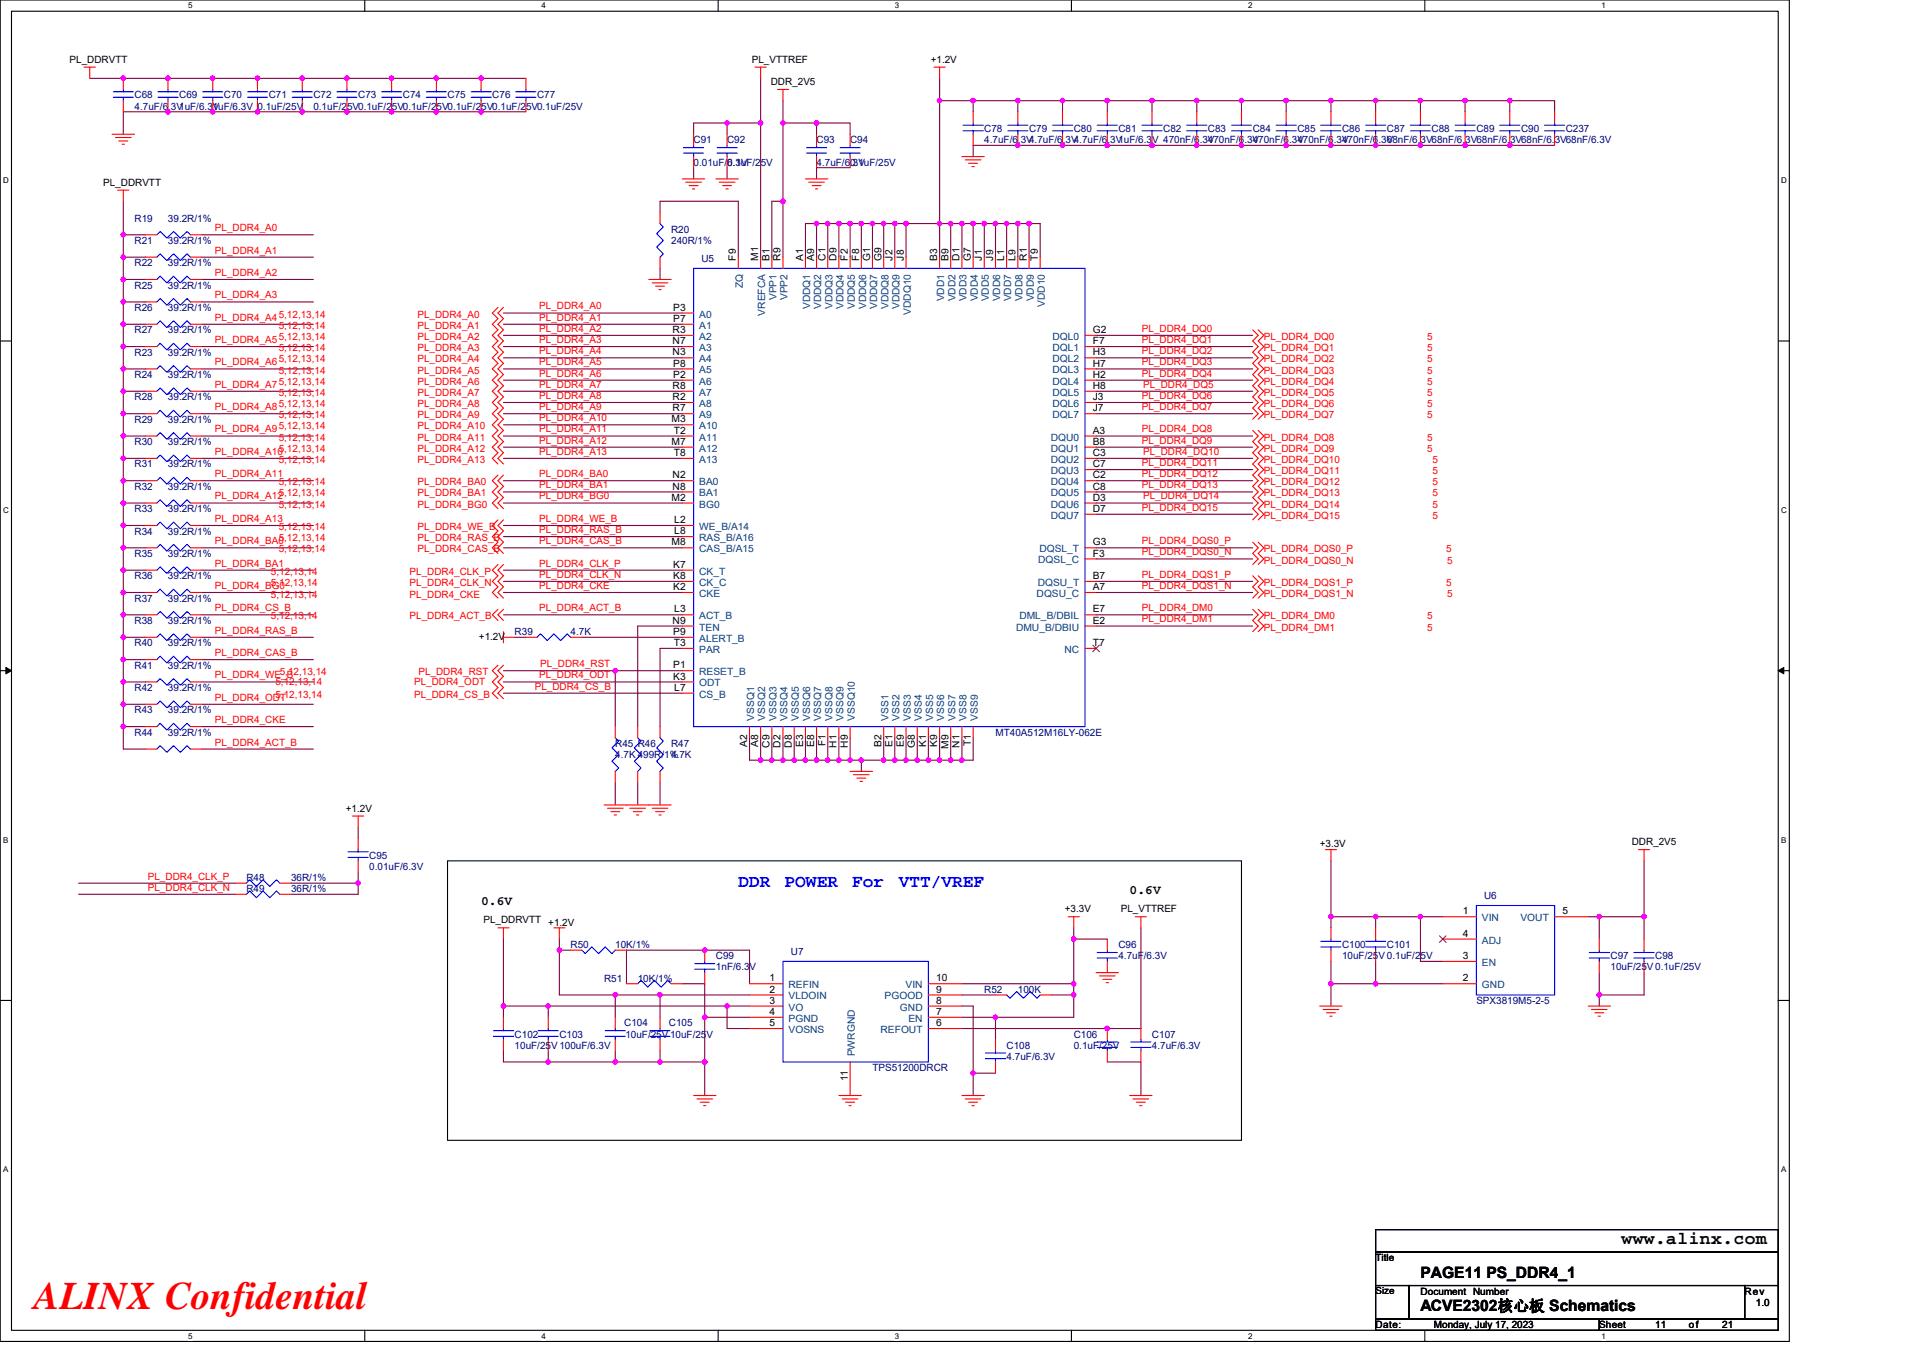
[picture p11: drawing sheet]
<svg xmlns="http://www.w3.org/2000/svg" width="297mm" height="210mm" viewBox="0 0 297 210" stroke-linecap="round" stroke-linejoin="round" font-family="sans-serif">
<defs><g id="words">
<text font-size="6" fill="#f00" x="5.2" y="202.3">ALINX Confidential</text>
<g font-size="2.8" fill="#00f">
<text x="114" y="137">DDR</text>
<text x="121.2" y="137">POWER</text>
<text x="131.7" y="137">For</text>
<text x="138.8" y="137">VTT/VREF</text>
</g>
<text font-size="2.8" x="250.5" y="192.3">www.alinx.com</text>
<g font-size="2.4">
<text x="219.4" y="197.4">PAGE11 PS_DDR4_1</text>
<text x="219.4" y="202.6">ACVE2302核心板 Schematics</text>
</g>
<g font-size="2">
<text x="74.3" y="139.9">0.6V</text>
<text x="174.5" y="138.2">0.6V</text>
</g>
<g font-size="1.5">
<text x="10.7" y="9.7">PL_DDRVTT</text>
<text x="116.1" y="9.7">PL_VTTREF</text>
<text x="143.8" y="9.7">+1.2V</text>
<text x="119.1" y="13.1">DDR_2V5</text>
<text x="15.9" y="28.7">PL_DDRVTT</text>
<text x="113.7" y="40.3" transform="rotate(-90 113.7 40.3)">F9</text>
<text x="117.1" y="40.3" transform="rotate(-90 117.1 40.3)">M1</text>
<text x="118.9" y="40.3" transform="rotate(-90 118.9 40.3)">B1</text>
<text x="120.6" y="40.3" transform="rotate(-90 120.6 40.3)">R9</text>
<text x="124.1" y="40.3" transform="rotate(-90 124.1 40.3)">A1</text>
<text x="125.8" y="40.3" transform="rotate(-90 125.8 40.3)">A9</text>
<text x="127.5" y="40.3" transform="rotate(-90 127.5 40.3)">C1</text>
<text x="129.2" y="40.3" transform="rotate(-90 129.2 40.3)">D9</text>
<text x="131" y="40.3" transform="rotate(-90 131 40.3)">F2</text>
<text x="132.7" y="40.3" transform="rotate(-90 132.7 40.3)">F8</text>
<text x="134.4" y="40.3" transform="rotate(-90 134.4 40.3)">G1</text>
<text x="136.1" y="40.3" transform="rotate(-90 136.1 40.3)">G9</text>
<text x="137.9" y="40.3" transform="rotate(-90 137.9 40.3)">J2</text>
<text x="139.6" y="40.3" transform="rotate(-90 139.6 40.3)">J8</text>
<text x="144.8" y="40.3" transform="rotate(-90 144.8 40.3)">B3</text>
<text x="146.5" y="40.3" transform="rotate(-90 146.5 40.3)">B9</text>
<text x="148.2" y="40.3" transform="rotate(-90 148.2 40.3)">D1</text>
<text x="150" y="40.3" transform="rotate(-90 150 40.3)">G7</text>
<text x="151.7" y="40.3" transform="rotate(-90 151.7 40.3)">J1</text>
<text x="153.4" y="40.3" transform="rotate(-90 153.4 40.3)">J9</text>
<text x="155.1" y="40.3" transform="rotate(-90 155.1 40.3)">L1</text>
<text x="156.9" y="40.3" transform="rotate(-90 156.9 40.3)">L9</text>
<text x="158.6" y="40.3" transform="rotate(-90 158.6 40.3)">R1</text>
<text x="160.3" y="40.3" transform="rotate(-90 160.3 40.3)">T9</text>
<text x="103.9" y="51.5">R3</text>
<text x="103.9" y="53.2">N7</text>
<text x="104" y="48">P3</text>
<text x="104" y="49.7">P7</text>
<text x="168.8" y="51.5">G2</text>
<text x="168.8" y="53.2">F7</text>
<text x="103.9" y="54.9">N3</text>
<text x="104" y="56.6">P8</text>
<text x="104" y="58.4">P2</text>
<text x="168.8" y="54.9">H3</text>
<text x="168.8" y="56.6">H7</text>
<text x="168.8" y="58.4">H2</text>
<text x="103.7" y="65.3">M3</text>
<text x="103.9" y="60.1">R8</text>
<text x="103.9" y="61.8">R2</text>
<text x="103.9" y="63.6">R7</text>
<text x="168.8" y="60.1">H8</text>
<text x="168.8" y="61.8">J3</text>
<text x="168.8" y="63.6">J7</text>
<text x="103.7" y="68.7">M7</text>
<text x="104.1" y="67">T2</text>
<text x="104.1" y="70.5">T8</text>
<text x="168.8" y="67">A3</text>
<text x="168.8" y="68.7">B8</text>
<text x="168.8" y="70.5">C3</text>
<text x="103.7" y="77.4">M2</text>
<text x="103.9" y="73.9">N2</text>
<text x="103.9" y="75.6">N8</text>
<text x="168.8" y="72.2">C7</text>
<text x="168.8" y="73.9">C2</text>
<text x="168.8" y="75.6">C8</text>
<text x="168.8" y="77.4">D3</text>
<text x="104.2" y="80.8">L2</text>
<text x="104.2" y="82.6">L8</text>
<text x="168.8" y="79.1">D7</text>
<text x="103.7" y="84.3">M8</text>
<text x="104" y="87.7">K7</text>
<text x="104" y="89.5">K8</text>
<text x="168.8" y="89.5">B7</text>
<text x="168.8" y="86">F3</text>
<text x="168.8" y="84.3">G3</text>
<text x="104" y="91.2">K2</text>
<text x="104.2" y="94.6">L3</text>
<text x="168.8" y="94.6">E7</text>
<text x="168.8" y="91.2">A7</text>
<text x="74" y="98.8">+1.2V</text>
<text x="103.9" y="96.4">N9</text>
<text x="104" y="98.1">P9</text>
<text x="104.1" y="99.8">T3</text>
<text x="168.8" y="96.4">E2</text>
<text x="168.8" y="99.8">T7</text>
<text x="104" y="103.3">P1</text>
<text x="104" y="105">K3</text>
<text x="104.2" y="106.7">L7</text>
<text x="115.4" y="115.4" transform="rotate(-90 115.4 115.4)">A2</text>
<text x="117.1" y="115.4" transform="rotate(-90 117.1 115.4)">A8</text>
<text x="118.9" y="115.5" transform="rotate(-90 118.9 115.5)">C9</text>
<text x="120.6" y="115.5" transform="rotate(-90 120.6 115.5)">D2</text>
<text x="122.3" y="115.5" transform="rotate(-90 122.3 115.5)">D8</text>
<text x="124.1" y="115.4" transform="rotate(-90 124.1 115.4)">E3</text>
<text x="125.8" y="115.4" transform="rotate(-90 125.8 115.4)">E8</text>
<text x="127.5" y="115.3" transform="rotate(-90 127.5 115.3)">F1</text>
<text x="129.2" y="115.5" transform="rotate(-90 129.2 115.5)">H1</text>
<text x="131" y="115.5" transform="rotate(-90 131 115.5)">H9</text>
<text x="136.1" y="115.4" transform="rotate(-90 136.1 115.4)">B2</text>
<text x="137.9" y="115.4" transform="rotate(-90 137.9 115.4)">E1</text>
<text x="139.6" y="115.4" transform="rotate(-90 139.6 115.4)">E9</text>
<text x="141.3" y="115.6" transform="rotate(-90 141.3 115.6)">G8</text>
<text x="143" y="115.4" transform="rotate(-90 143 115.4)">K1</text>
<text x="144.8" y="115.4" transform="rotate(-90 144.8 115.4)">K9</text>
<text x="146.5" y="115.7" transform="rotate(-90 146.5 115.7)">M9</text>
<text x="148.2" y="115.5" transform="rotate(-90 148.2 115.5)">N1</text>
<text x="150" y="115.3" transform="rotate(-90 150 115.3)">T1</text>
<text x="53.4" y="125.4">+1.2V</text>
<text x="203.9" y="130.9">+3.3V</text>
<text x="252" y="130.6">DDR_2V5</text>
<text x="74.7" y="142.7">PL_DDRVTT +1.2V</text>
<text x="164.5" y="141">+3.3V</text>
<text x="173.1" y="141">PL_VTTREF</text>
<text x="226" y="141.3">1</text>
<text x="241.3" y="141.3">5</text>
<text x="226" y="144.7">4</text>
<text x="226" y="148.2">3</text>
<text x="118.8" y="151.6">1</text>
<text x="118.8" y="153.4">2</text>
<text x="118.8" y="155.1">3</text>
<text x="144.6" y="155.1">8</text>
<text x="144.6" y="151.6">10</text>
<text x="144.6" y="153.4">9</text>
<text x="226" y="151.6">2</text>
<text x="118.8" y="156.8">4</text>
<text x="118.8" y="158.6">5</text>
<text x="144.6" y="156.8">7</text>
<text x="144.6" y="158.6">6</text>
<text x="131" y="167.1" transform="rotate(-90 131 167.1)">11</text>
<text x="212.5" y="194.9">Title</text>
<text x="212.5" y="200">Size</text>
<text x="219.4" y="200">Document Number</text>
<text x="269.5" y="200">Rev</text>
<text x="271.2" y="201.8">1.0</text>
<text x="212.5" y="205.2">Date:</text>
<text x="221.5" y="205.2">Monday, July 17, 2023</text>
<text x="247" y="205.2">Sheet</text>
<text x="255.7" y="205.2">11</text>
<text x="260.9" y="205.2">of</text>
<text x="266" y="205.2">21</text>
</g>
<g font-size="1.5" fill="#000080">
<text x="20.8" y="15.2">C68</text>
<text x="20.8" y="17">4.7uF/6.3V1uF/6.3V</text>
<text x="27.7" y="15.2">C69</text>
<text x="32.9" y="17">1uF/6.3V 0.1uF/25V</text>
<text x="34.6" y="15.2">C70</text>
<text x="41.5" y="15.2">C71</text>
<text x="48.4" y="15.2">C72</text>
<text x="48.4" y="17">0.1uF/25V0.1uF/25V0.1uF/25V0.1uF/25V0.1uF/25V0.1uF/25V</text>
<text x="55.3" y="15.2">C73</text>
<text x="62.2" y="15.2">C74</text>
<text x="69.1" y="15.2">C75</text>
<text x="76" y="15.2">C76</text>
<text x="82.9" y="15.2">C77</text>
<text x="107.1" y="22.1">C91</text>
<text x="112.3" y="22.1">C92</text>
<text x="126.1" y="22.1">C93</text>
<text x="131.3" y="22.1">C94</text>
<text x="152" y="20.4">C78</text>
<text x="152" y="22.1">4.7uF/6.3V4.7uF/6.3V4.7uF/6.3V1uF/6.3V 470nF/6.3V</text>
<text x="159" y="20.4">C79</text>
<text x="165.9" y="20.4">C80</text>
<text x="172.8" y="20.4">C81</text>
<text x="179.7" y="20.4">C82</text>
<text x="186.6" y="20.4">C83</text>
<text x="186.6" y="22.1">470nF/6.3V</text>
<text x="193.5" y="20.4">C84</text>
<text x="193.5" y="22.1">470nF/6.3V</text>
<text x="200.4" y="20.4">C85</text>
<text x="200.4" y="22.1">470nF/6.3V</text>
<text x="207.3" y="20.4">C86</text>
<text x="207.3" y="22.1">470nF/6.3V</text>
<text x="214.2" y="20.4">C87</text>
<text x="214.2" y="22.1">68nF/6.3V68nF/6.3V68nF/6.3V68nF/6.3V68nF/6.3V</text>
<text x="221.1" y="20.4">C88</text>
<text x="228" y="20.4">C89</text>
<text x="234.9" y="20.4">C90</text>
<text x="241.8" y="20.4">C237</text>
<text x="107.1" y="25.6">0.01uF/6.3V</text>
<text x="112.3" y="25.6">0.1uF/25V</text>
<text x="126.1" y="25.6">4.7uF/6.3V</text>
<text x="131.3" y="25.6">0.1uF/25V</text>
<text x="20.8" y="34.2">R19</text>
<text x="25.9" y="34.2">39.2R/1%</text>
<text x="103.7" y="35.9">R20</text>
<text x="20.8" y="37.7">R21</text>
<text x="20.8" y="41.1">R22</text>
<text x="25.9" y="37.7">39.2R/1%</text>
<text x="25.9" y="41.1">39.2R/1%</text>
<text x="103.7" y="37.7">240R/1%</text>
<text x="108.3" y="40.4">U5</text>
<text x="20.8" y="44.6">R25</text>
<text x="25.9" y="44.6">39.2R/1%</text>
<text x="20.8" y="48">R26</text>
<text x="20.8" y="51.5">R27</text>
<text x="25.9" y="48">39.2R/1%</text>
<text x="25.9" y="51.5">39.2R/1%</text>
<text x="20.8" y="54.9">R23</text>
<text x="20.8" y="58.4">R24</text>
<text x="25.9" y="54.9">39.2R/1%</text>
<text x="25.9" y="58.4">39.2R/1%</text>
<text x="20.8" y="65.3">R29</text>
<text x="20.8" y="61.8">R28</text>
<text x="25.9" y="65.3">39.2R/1%</text>
<text x="25.9" y="61.8">39.2R/1%</text>
<text x="20.8" y="68.8">R30</text>
<text x="25.9" y="68.8">39.2R/1%</text>
<text x="20.8" y="75.7">R32</text>
<text x="20.8" y="72.2">R31</text>
<text x="25.9" y="75.7">39.2R/1%</text>
<text x="25.9" y="72.2">39.2R/1%</text>
<text x="20.8" y="82.6">R34</text>
<text x="20.8" y="79.1">R33</text>
<text x="25.9" y="82.6">39.2R/1%</text>
<text x="25.9" y="79.1">39.2R/1%</text>
<text x="20.8" y="89.5">R36</text>
<text x="20.8" y="86">R35</text>
<text x="25.9" y="89.5">39.2R/1%</text>
<text x="25.9" y="86">39.2R/1%</text>
<text x="20.8" y="92.9">R37</text>
<text x="25.9" y="92.9">39.2R/1%</text>
<text x="20.8" y="96.4">R38</text>
<text x="20.8" y="99.9">R40</text>
<text x="25.9" y="96.4">39.2R/1%</text>
<text x="25.9" y="99.9">39.2R/1%</text>
<text x="79.5" y="98.1">R39</text>
<text x="88.1" y="98.1">4.7K</text>
<text x="20.8" y="103.3">R41</text>
<text x="20.8" y="106.8">R42</text>
<text x="25.9" y="103.3">39.2R/1%</text>
<text x="25.9" y="106.8">39.2R/1%</text>
<text x="20.8" y="110.2">R43</text>
<text x="20.8" y="113.7">R44</text>
<text x="25.9" y="110.2">39.2R/1%</text>
<text x="25.9" y="113.7">39.2R/1%</text>
<text x="153.8" y="113.7">MT40A512M16LY-062E</text>
<text x="95" y="115.4">R45 R46</text>
<text x="95" y="117.1">4.7K 499R/1%</text>
<text x="103.7" y="115.4">R47</text>
<text x="103.7" y="117.1">4.7K</text>
<text x="38.1" y="136.1">R48</text>
<text x="38.1" y="137.9">R49</text>
<text x="45" y="136.1">36R/1%</text>
<text x="45" y="137.9">36R/1%</text>
<text x="57" y="132.7">C95</text>
<text x="57" y="134.4">0.01uF/6.3V</text>
<text x="229.3" y="138.9">U6</text>
<text x="88.1" y="146.5">R50</text>
<text x="95" y="146.5">10K/1%</text>
<text x="110.6" y="148.2">C99</text>
<text x="110.6" y="149.9">1nF/6.3V</text>
<text x="122.2" y="147.5">U7</text>
<text x="172.8" y="146.5">C96</text>
<text x="172.8" y="148.2">4.7uF/6.3V</text>
<text x="207.3" y="146.5">C100</text>
<text x="207.3" y="148.2">10uF/25V 0.1uF/25V</text>
<text x="214.2" y="146.5">C101</text>
<text x="248.8" y="148.2">C97</text>
<text x="248.8" y="149.9">10uF/25V0.1uF/25V</text>
<text x="255.7" y="148.2">C98</text>
<text x="93.3" y="151.7">R51</text>
<text x="98.5" y="151.7">10K/1%</text>
<text x="152" y="153.4">R52</text>
<text x="157.2" y="153.4">100K</text>
<text x="228" y="155.1">SPX3819M5-2-5</text>
<text x="79.5" y="160.3">C102</text>
<text x="86.4" y="160.3">C103</text>
<text x="96.4" y="158.6">C104</text>
<text x="96.6" y="160.3">10uF/25V10uF/25V</text>
<text x="103.3" y="158.6">C105</text>
<text x="165.9" y="160.3">C106</text>
<text x="177.9" y="160.3">C107</text>
<text x="79.5" y="162">10uF/25V100uF/6.3V</text>
<text x="134.8" y="165.5">TPS51200DRCR</text>
<text x="155.5" y="162">C108</text>
<text x="155.5" y="163.8">4.7uF/6.3V</text>
<text x="165.9" y="162">0.1uF/25V</text>
<text x="177.9" y="162">4.7uF/6.3V</text>
</g>
<g font-size="1.5" fill="#f00">
<text x="33.2" y="35.7">PL_DDR4_A0</text>
<text x="33.2" y="39.2">PL_DDR4_A1</text>
<text x="33.2" y="42.6">PL_DDR4_A2</text>
<text x="33.2" y="46.1">PL_DDR4_A3</text>
<text x="83.3" y="47.8">PL_DDR4_A0</text>
<text x="33.2" y="49.6">PL_DDR4_A4</text>
<text x="33.2" y="53">PL_DDR4_A5</text>
<text x="43" y="52.5">5,12,13,14</text>
<text x="43" y="50.8">5,12,13,14</text>
<text x="43" y="49.1">5,12,13,14</text>
<text x="64.5" y="52.5">PL_DDR4_A2</text>
<text x="64.5" y="50.8">PL_DDR4_A1</text>
<text x="64.5" y="49.1">PL_DDR4_A0</text>
<text x="83.3" y="53">PL_DDR4_A3</text>
<text x="83.3" y="51.3">PL_DDR4_A2</text>
<text x="83.3" y="49.6">PL_DDR4_A1</text>
<text x="176.4" y="53">PL_DDR4_DQ1</text>
<text x="176.4" y="51.3">PL_DDR4_DQ0</text>
<text x="195.2" y="52.5">PL_DDR4_DQ0</text>
<text x="220.4" y="52.5">5</text>
<text x="33.2" y="59.9">PL_DDR4_A7</text>
<text x="33.2" y="56.5">PL_DDR4_A6</text>
<text x="43" y="54.3">5,12,13,14</text>
<text x="43" y="59.4">5,12,13,14</text>
<text x="43" y="57.7">5,12,13,14</text>
<text x="43" y="56">5,12,13,14</text>
<text x="64.5" y="54.3">PL_DDR4_A3</text>
<text x="64.5" y="59.4">PL_DDR4_A6</text>
<text x="64.5" y="57.7">PL_DDR4_A5</text>
<text x="64.5" y="56">PL_DDR4_A4</text>
<text x="83.3" y="59.9">PL_DDR4_A7</text>
<text x="83.3" y="58.2">PL_DDR4_A6</text>
<text x="83.3" y="56.5">PL_DDR4_A5</text>
<text x="83.3" y="54.7">PL_DDR4_A4</text>
<text x="176.4" y="56.5">PL_DDR4_DQ3</text>
<text x="176.4" y="54.7">PL_DDR4_DQ2</text>
<text x="176.4" y="58.2">PL_DDR4_DQ4</text>
<text x="176.6" y="59.9">PL_DDR4_DQ5</text>
<text x="195.2" y="54.3">PL_DDR4_DQ1</text>
<text x="195.2" y="57.7">PL_DDR4_DQ3</text>
<text x="195.2" y="56">PL_DDR4_DQ2</text>
<text x="195.2" y="59.4">PL_DDR4_DQ4</text>
<text x="220.4" y="54.3">5</text>
<text x="220.4" y="57.7">5</text>
<text x="220.4" y="56">5</text>
<text x="220.4" y="59.4">5</text>
<text x="33.2" y="63.4">PL_DDR4_A8</text>
<text x="43" y="62.9">5,12,13,14</text>
<text x="43" y="61.2">5,12,13,14</text>
<text x="43" y="64.6">5,12,13,14</text>
<text x="64.5" y="62.9">PL_DDR4_A8</text>
<text x="64.5" y="61.2">PL_DDR4_A7</text>
<text x="64.5" y="64.6">PL_DDR4_A9</text>
<text x="83.3" y="61.6">PL_DDR4_A8</text>
<text x="83.3" y="65.1">PL_DDR4_A10</text>
<text x="83.3" y="63.4">PL_DDR4_A9</text>
<text x="176.4" y="63.4">PL_DDR4_DQ7</text>
<text x="176.4" y="61.6">PL_DDR4_DQ6</text>
<text x="195.2" y="64.6">PL_DDR4_DQ7</text>
<text x="195.2" y="61.2">PL_DDR4_DQ5</text>
<text x="195.2" y="62.9">PL_DDR4_DQ6</text>
<text x="220.4" y="64.6">5</text>
<text x="220.4" y="61.2">5</text>
<text x="220.4" y="62.9">5</text>
<text x="33.2" y="66.8">PL_DDR4_A9</text>
<text x="33.2" y="70.3">PL_DDR4_A10</text>
<text x="43" y="71.5">5,12,13,14</text>
<text x="43" y="69.8">5,12,13,14</text>
<text x="43" y="68.1">5,12,13,14</text>
<text x="43" y="66.4">5,12,13,14</text>
<text x="64.5" y="71.5">PL_DDR4_A13</text>
<text x="64.5" y="69.8">PL_DDR4_A12</text>
<text x="64.5" y="68.1">PL_DDR4_A11</text>
<text x="64.5" y="66.4">PL_DDR4_A10</text>
<text x="83.3" y="70.3">PL_DDR4_A13</text>
<text x="83.3" y="68.5">PL_DDR4_A12</text>
<text x="83.3" y="66.8">PL_DDR4_A11</text>
<text x="176.4" y="66.8">PL_DDR4_DQ8</text>
<text x="176.4" y="68.5">PL_DDR4_DQ9</text>
<text x="176.6" y="70.3">PL_DDR4_DQ10</text>
<text x="195.2" y="68.1">PL_DDR4_DQ8</text>
<text x="195.2" y="71.5">PL_DDR4_DQ10</text>
<text x="195.2" y="69.8">PL_DDR4_DQ9</text>
<text x="220.4" y="68.1">5</text>
<text x="220.4" y="69.8">5</text>
<text x="221.3" y="71.5">5</text>
<text x="33.2" y="73.7">PL_DDR4_A11</text>
<text x="33.2" y="77.2">PL_DDR4_A12</text>
<text x="43" y="75">5,12,13,14</text>
<text x="43" y="76.7">5,12,13,14</text>
<text x="64.5" y="75">PL_DDR4_BA0</text>
<text x="64.5" y="76.7">PL_DDR4_BA1</text>
<text x="83.3" y="73.7">PL_DDR4_BA0</text>
<text x="83.3" y="75.5">PL_DDR4_BA1</text>
<text x="83.3" y="77.2">PL_DDR4_BG0</text>
<text x="176.4" y="75.5">PL_DDR4_DQ13</text>
<text x="176.4" y="72">PL_DDR4_DQ11</text>
<text x="176.4" y="73.7">PL_DDR4_DQ12</text>
<text x="176.6" y="77.2">PL_DDR4_DQ14</text>
<text x="195.2" y="76.7">PL_DDR4_DQ13</text>
<text x="195.2" y="73.3">PL_DDR4_DQ11</text>
<text x="195.2" y="75">PL_DDR4_DQ12</text>
<text x="221.3" y="76.7">5</text>
<text x="221.3" y="73.3">5</text>
<text x="221.3" y="75">5</text>
<text x="33.2" y="80.6">PL_DDR4_A13</text>
<text x="43" y="78.4">5,12,13,14</text>
<text x="43" y="83.6">5,12,13,14</text>
<text x="43" y="81.9">5,12,13,14</text>
<text x="64.5" y="78.4">PL_DDR4_BG0</text>
<text x="64.5" y="83.6">PL_DDR4_RAS_B</text>
<text x="64.5" y="81.9">PL_DDR4_WE_B</text>
<text x="83.3" y="82.4">PL_DDR4_RAS_B</text>
<text x="83.3" y="80.6">PL_DDR4_WE_B</text>
<text x="176.4" y="78.9">PL_DDR4_DQ15</text>
<text x="195.2" y="78.4">PL_DDR4_DQ14</text>
<text x="195.2" y="80.2">PL_DDR4_DQ15</text>
<text x="221.3" y="78.4">5</text>
<text x="221.3" y="80.2">5</text>
<text x="33.2" y="84.1">PL_DDR4_BA0</text>
<text x="33.2" y="87.5">PL_DDR4_BA1</text>
<text x="41.8" y="88.8">5,12,13,14</text>
<text x="43" y="85.3">5,12,13,14</text>
<text x="63.3" y="88.8">PL_DDR4_CLK_P</text>
<text x="64.5" y="85.3">PL_DDR4_CAS_B</text>
<text x="83.3" y="84.1">PL_DDR4_CAS_B</text>
<text x="83.3" y="87.5">PL_DDR4_CLK_P</text>
<text x="83.3" y="89.3">PL_DDR4_CLK_N</text>
<text x="176.4" y="84.1">PL_DDR4_DQS0_P</text>
<text x="176.4" y="85.8">PL_DDR4_DQS0_N</text>
<text x="176.4" y="89.3">PL_DDR4_DQS1_P</text>
<text x="195.2" y="85.3">PL_DDR4_DQS0_P</text>
<text x="195.2" y="87.1">PL_DDR4_DQS0_N</text>
<text x="223.4" y="85.3">5</text>
<text x="223.5" y="87.1">5</text>
<text x="33.2" y="91">PL_DDR4_BG0</text>
<text x="33.2" y="94.4">PL_DDR4_CS_B</text>
<text x="41.8" y="90.5">5,12,13,14</text>
<text x="41.8" y="92.4">5,12,13,14</text>
<text x="41.8" y="95.7">5,12,13,14</text>
<text x="63.3" y="90.5">PL_DDR4_CLK_N</text>
<text x="63.3" y="92.4">PL_DDR4_CKE</text>
<text x="63.3" y="95.7">PL_DDR4_ACT_B</text>
<text x="83.3" y="91">PL_DDR4_CKE</text>
<text x="83.3" y="94.4">PL_DDR4_ACT_B</text>
<text x="176.4" y="94.4">PL_DDR4_DM0</text>
<text x="176.4" y="91">PL_DDR4_DQS1_N</text>
<text x="195.2" y="95.7">PL_DDR4_DM0</text>
<text x="195.2" y="90.5">PL_DDR4_DQS1_P</text>
<text x="195.2" y="92.3">PL_DDR4_DQS1_N</text>
<text x="220.4" y="95.7">5</text>
<text x="223.4" y="90.5">5</text>
<text x="223.5" y="92.3">5</text>
<text x="33.2" y="97.9">PL_DDR4_RAS_B</text>
<text x="33.2" y="101.4">PL_DDR4_CAS_B</text>
<text x="176.4" y="96.2">PL_DDR4_DM1</text>
<text x="195.2" y="97.4">PL_DDR4_DM1</text>
<text x="220.4" y="97.4">5</text>
<text x="33.2" y="104.8">PL_DDR4_WE_B</text>
<text x="42.5" y="105.9">5,12,13,14</text>
<text x="42.5" y="107.8">5,12,13,14</text>
<text x="43.2" y="104.4">5,12,13,14</text>
<text x="64" y="105.9">PL_DDR4_ODT</text>
<text x="64" y="107.8">PL_DDR4_CS_B</text>
<text x="64.6" y="104.4">PL_DDR4_RST</text>
<text x="82.6" y="106.6">PL_DDR4_CS_B</text>
<text x="83.3" y="104.8">PL_DDR4_ODT</text>
<text x="83.5" y="103.1">PL_DDR4_RST</text>
<text x="33.2" y="108.3">PL_DDR4_ODT</text>
<text x="33.2" y="111.7">PL_DDR4_CKE</text>
<text x="33.2" y="115.2">PL_DDR4_ACT_B</text>
<text x="22.8" y="137.6">PL_DDR4_CLK_N</text>
<text x="22.8" y="135.9">PL_DDR4_CLK_P</text>
</g>
<g font-size="1.5" fill="#004080">
<text x="114.8" y="44.5" transform="rotate(-90 114.8 44.5)">ZQ</text>
<text x="119.9" y="46.4" transform="rotate(-90 119.9 46.4)">VPP1</text>
<text x="121.7" y="46.4" transform="rotate(-90 121.7 46.4)">VPP2</text>
<text x="125.1" y="47.8" transform="rotate(-90 125.1 47.8)">VDDQ1</text>
<text x="126.8" y="47.8" transform="rotate(-90 126.8 47.8)">VDDQ2</text>
<text x="128.6" y="47.8" transform="rotate(-90 128.6 47.8)">VDDQ3</text>
<text x="130.3" y="47.8" transform="rotate(-90 130.3 47.8)">VDDQ4</text>
<text x="132" y="47.8" transform="rotate(-90 132 47.8)">VDDQ5</text>
<text x="133.8" y="47.8" transform="rotate(-90 133.8 47.8)">VDDQ6</text>
<text x="135.5" y="47.8" transform="rotate(-90 135.5 47.8)">VDDQ7</text>
<text x="137.2" y="47.8" transform="rotate(-90 137.2 47.8)">VDDQ8</text>
<text x="138.9" y="47.8" transform="rotate(-90 138.9 47.8)">VDDQ9</text>
<text x="145.9" y="46.6" transform="rotate(-90 145.9 46.6)">VDD1</text>
<text x="147.6" y="46.6" transform="rotate(-90 147.6 46.6)">VDD2</text>
<text x="149.3" y="46.6" transform="rotate(-90 149.3 46.6)">VDD3</text>
<text x="151" y="46.6" transform="rotate(-90 151 46.6)">VDD4</text>
<text x="152.8" y="46.6" transform="rotate(-90 152.8 46.6)">VDD5</text>
<text x="154.5" y="46.6" transform="rotate(-90 154.5 46.6)">VDD6</text>
<text x="156.2" y="46.6" transform="rotate(-90 156.2 46.6)">VDD7</text>
<text x="157.9" y="46.6" transform="rotate(-90 157.9 46.6)">VDD8</text>
<text x="159.7" y="46.6" transform="rotate(-90 159.7 46.6)">VDD9</text>
<text x="161.4" y="47.5" transform="rotate(-90 161.4 47.5)">VDD10</text>
<text x="108" y="49.1">A0</text>
<text x="108" y="50.8">A1</text>
<text x="108" y="52.5">A2</text>
<text x="118.2" y="48.8" transform="rotate(-90 118.2 48.8)">VREFCA</text>
<text x="140.7" y="48.7" transform="rotate(-90 140.7 48.7)">VDDQ10</text>
<text x="162.6" y="52.5">DQL0</text>
<text x="108" y="54.3">A3</text>
<text x="108" y="56">A4</text>
<text x="108" y="57.7">A5</text>
<text x="108" y="59.4">A6</text>
<text x="162.6" y="54.3">DQL1</text>
<text x="162.6" y="56">DQL2</text>
<text x="162.6" y="57.7">DQL3</text>
<text x="162.6" y="59.4">DQL4</text>
<text x="108" y="61.2">A7</text>
<text x="108" y="62.9">A8</text>
<text x="108" y="64.6">A9</text>
<text x="162.6" y="61.2">DQL5</text>
<text x="162.6" y="62.9">DQL6</text>
<text x="162.6" y="64.6">DQL7</text>
<text x="108" y="66.3">A10</text>
<text x="108" y="68.1">A11</text>
<text x="108" y="69.8">A12</text>
<text x="108" y="71.5">A13</text>
<text x="162.3" y="68.1">DQU0</text>
<text x="162.3" y="69.8">DQU1</text>
<text x="162.3" y="71.5">DQU2</text>
<text x="108" y="75">BA0</text>
<text x="108" y="76.7">BA1</text>
<text x="162.3" y="73.3">DQU3</text>
<text x="162.3" y="75">DQU4</text>
<text x="162.3" y="76.7">DQU5</text>
<text x="108" y="78.4">BG0</text>
<text x="108" y="81.9">WE_B/A14</text>
<text x="108" y="83.6">RAS_B/A16</text>
<text x="162.3" y="78.4">DQU6</text>
<text x="162.3" y="80.2">DQU7</text>
<text x="108" y="85.3">CAS_B/A15</text>
<text x="108" y="88.8">CK_T</text>
<text x="160.4" y="87.1">DQSL_C</text>
<text x="160.5" y="85.3">DQSL_T</text>
<text x="108" y="90.5">CK_C</text>
<text x="108" y="92.2">CKE</text>
<text x="108" y="95.7">ACT_B</text>
<text x="157.5" y="95.7">DML_B/DBIL</text>
<text x="160.1" y="92.2">DQSU_C</text>
<text x="160.3" y="90.5">DQSU_T</text>
<text x="108" y="97.4">TEN</text>
<text x="108" y="99.2">ALERT_B</text>
<text x="108" y="100.9">PAR</text>
<text x="156.9" y="97.4">DMU_B/DBIU</text>
<text x="164.4" y="100.9">NC</text>
<text x="108" y="104.3">RESET_B</text>
<text x="108" y="106.1">ODT</text>
<text x="108" y="107.8">CS_B</text>
<text x="116.5" y="111.4" transform="rotate(-90 116.5 111.4)">VSSQ1</text>
<text x="118.2" y="111.4" transform="rotate(-90 118.2 111.4)">VSSQ2</text>
<text x="119.9" y="111.4" transform="rotate(-90 119.9 111.4)">VSSQ3</text>
<text x="121.7" y="111.4" transform="rotate(-90 121.7 111.4)">VSSQ4</text>
<text x="123.4" y="111.4" transform="rotate(-90 123.4 111.4)">VSSQ5</text>
<text x="125.1" y="111.4" transform="rotate(-90 125.1 111.4)">VSSQ6</text>
<text x="126.8" y="111.4" transform="rotate(-90 126.8 111.4)">VSSQ7</text>
<text x="128.6" y="111.4" transform="rotate(-90 128.6 111.4)">VSSQ8</text>
<text x="130.3" y="111.4" transform="rotate(-90 130.3 111.4)">VSSQ9</text>
<text x="132" y="111.4" transform="rotate(-90 132 111.4)">VSSQ10</text>
<text x="137.2" y="111.4" transform="rotate(-90 137.2 111.4)">VSS1</text>
<text x="138.9" y="111.4" transform="rotate(-90 138.9 111.4)">VSS2</text>
<text x="140.7" y="111.4" transform="rotate(-90 140.7 111.4)">VSS3</text>
<text x="142.4" y="111.4" transform="rotate(-90 142.4 111.4)">VSS4</text>
<text x="144.1" y="111.4" transform="rotate(-90 144.1 111.4)">VSS5</text>
<text x="145.9" y="111.4" transform="rotate(-90 145.9 111.4)">VSS6</text>
<text x="147.6" y="111.4" transform="rotate(-90 147.6 111.4)">VSS7</text>
<text x="149.3" y="111.4" transform="rotate(-90 149.3 111.4)">VSS8</text>
<text x="151" y="111.4" transform="rotate(-90 151 111.4)">VSS9</text>
<text x="228.9" y="142.3">VIN</text>
<text x="234.9" y="142.3">VOUT</text>
<text x="228.9" y="145.8">ADJ</text>
<text x="228.9" y="149.2">EN</text>
<text x="121.8" y="152.7">REFIN</text>
<text x="121.8" y="154.4">VLDOIN</text>
<text x="136.6" y="154.4">PGOOD</text>
<text x="139.9" y="152.7">VIN</text>
<text x="228.9" y="152.7">GND</text>
<text x="121.8" y="156.1">VO</text>
<text x="121.8" y="157.9">PGND</text>
<text x="121.8" y="159.6">VOSNS</text>
<text x="136" y="159.6">REFOUT</text>
<text x="139" y="156.1">GND</text>
<text x="140.3" y="157.9">EN</text>
<text x="132" y="163.2" transform="rotate(-90 132 163.2)">PWRGND</text>
</g>
<g font-size="1.2">
<text x="29.1" y="1.3">5</text>
<text x="83.6" y="1.3">4</text>
<text x="138.2" y="1.3">3</text>
<text x="192.8" y="1.3">2</text>
<text x="247.4" y="1.3">1</text>
<text x=".5" y="28.3">D</text>
<text x="275.1" y="28.3">D</text>
<text x=".5" y="79.2">C</text>
<text x="275.1" y="79.2">C</text>
<text x=".5" y="130.2">B</text>
<text x="275.1" y="130.2">B</text>
<text x=".5" y="181.1">A</text>
<text x="275.1" y="181.1">A</text>
<text x="29.1" y="206.8">5</text>
<text x="83.6" y="206.8">4</text>
<text x="138.2" y="206.8">3</text>
<text x="192.8" y="206.8">2</text>
<text x="247.4" y="206.8">1</text>
</g>
</g></defs>
<path d="M0 0h276.4v207.3h-276.4zM1.8 1.7h272.9v203.8h-272.9z" fill="none" stroke="#000" stroke-width=".17"/>
<g fill="#fff">
<path d="M29.1 .2h.6v1.4h-.6z"/>
<path d="M29.1 205.7h.6v1.4h-.6z"/>
</g>
<path d="M56.3 0v1.7M56.3 205.5v1.8" fill="none" stroke="#000" stroke-width=".17"/>
<g fill="#fff">
<path d="M83.6 .2h.7v1.4h-.7z"/>
<path d="M83.6 205.7h.7v1.4h-.7z"/>
</g>
<path d="M110.9 0v1.7M110.9 205.5v1.8" fill="none" stroke="#000" stroke-width=".17"/>
<g fill="#fff">
<path d="M138.2 .2h.7v1.4h-.7z"/>
<path d="M138.2 205.7h.7v1.4h-.7z"/>
</g>
<path d="M165.5 0v1.7M165.5 205.5v1.8" fill="none" stroke="#000" stroke-width=".17"/>
<g fill="#fff">
<path d="M192.8 .2h.6v1.4h-.6z"/>
<path d="M192.8 205.7h.6v1.4h-.6z"/>
</g>
<path d="M220.1 0v1.7M220.1 205.5v1.8" fill="none" stroke="#000" stroke-width=".17"/>
<g fill="#fff">
<path d="M247.4 .2h.6v1.4h-.6z"/>
<path d="M247.4 205.7h.6v1.4h-.6z"/>
<path d="M.5 27.2h.8v1.4h-.8z"/>
<path d="M275.1 27.2h.9v1.4h-.9z"/>
<path d="M.5 78.1h.8v1.4h-.8z"/>
<path d="M275.1 78.1h.9v1.4h-.9z"/>
</g>
<path d="M0 52.7h1.8M274.7 52.7h1.7" fill="none" stroke="#000" stroke-width=".17"/>
<g fill="#fff">
<path d="M.5 129.1h.8v1.4h-.8z"/>
<path d="M275.1 129.1h.8v1.4h-.8z"/>
</g>
<path d="M0 103.6h1.8M274.7 103.6h1.7" fill="none" stroke="#000" stroke-width=".17"/>
<path d="M.9 103.1l.9 .5-.9 .5zM274.7 103.6l.8-.5v1z" fill="#000" stroke="#000" stroke-width=".15"/>
<g fill="#fff">
<path d="M.5 180h.8v1.4h-.8z"/>
<path d="M275.1 180h.8v1.4h-.8z"/>
</g>
<path d="M69.1 133h122.7v43.2h-122.7zM0 154.6h1.8M274.7 154.6h1.7M212.5 190h62.2v3.5h-62.2zM212.5 193.5h62.2v5.1h-62.2zM212.5 198.6h5.2v5.2h-5.2zM217.7 198.6h51.8v5.2h-51.8zM269.5 198.6h5.2v5.2h-5.2zM212.5 203.8h34.5v1.7h-34.5zM247 203.8h27.7v1.7h-27.7z" fill="none" stroke="#000" stroke-width=".17"/>
<g fill="none" stroke="#800040" stroke-width=".17">
<path d="M13.9 12.1h67.3M81.2 17.3h-62.2v3.4M112.3 19h5.2M112.3 19v1.7M112.3 19h-5.2v1.7M117.5 19v20.7M117.5 12.1v6.9M120.9 15.6v3.4M120.9 19v12.1M120.9 19h5.2M126.1 19h5.2v1.7M126.1 19v1.7"/>
<path d="M145.1 15.6v18.9h-5.1v5.2M145.1 15.6h5.2v1.7M145.1 12.1v3.5M150.3 15.6h6.9v1.7M157.2 15.6h6.9M164.1 15.6v1.7M164.1 15.6h6.9v1.7M171 15.6h6.9v1.7M177.9 15.6h7v1.7M184.9 15.6h6.9v1.7M191.8 15.6h6.9v1.7M198.7 15.6h6.9v1.7"/>
<path d="M205.6 15.6h6.9v1.7M212.5 15.6h6.9M219.4 15.6h6.9M219.4 15.6v1.7M226.3 15.6h6.9M226.3 15.6v1.7M233.2 15.6v1.7M233.2 15.6h6.9v1.7M19 36.3h3.5M19 31.1v5.2M19 36.3v3.4M19 39.7h3.5"/>
<path d="M19 39.7v3.5M31.1 36.3h17.3M31.1 39.7h17.3M102 32.8v-1.7h12v8.6M107.1 25.9v1.7M112.3 25.9v1.7M120.9 31.1h-1.7v8.6M120.9 31.1v8.6M126.1 34.5h1.8v5.2M126.1 34.5v5.2M126.1 34.5h-1.7v5.2M127.9 34.5h1.7v5.2"/>
<path d="M129.6 34.5h1.7M131.3 25.9h-5.2v1.7M133.1 34.5h-1.8v5.2M134.8 34.5v5.2M134.8 34.5h1.7M134.8 34.5h-1.7v5.2M136.5 34.5v5.2M136.5 34.5h1.7M140 34.5h-1.8v5.2M146.9 34.5h-1.8v5.2M148.6 34.5h-1.7v5.2M150.3 34.5v5.2"/>
<path d="M150.3 34.5h1.7M150.3 34.5h-1.7v5.2M153.8 34.5h-1.8v5.2M153.8 34.5v5.2M153.8 34.5h1.7M155.5 34.5v5.2M155.5 34.5h3.5M157.2 34.5v5.2M159 34.5h1.7v5.2M159 34.5v5.2M240.1 22.5h-89.8v1.7M19 43.2h3.5"/>
<path d="M19 46.7h3.5M19 50.1h3.5M19 53.6h3.5M19 57h3.5M19 43.2v3.5M19 46.7v3.4M19 50.1v3.5M19 53.6v3.4M19 57v3.5M31.1 43.2h17.3M31.1 46.7h17.3M31.1 50.1h17.3"/>
<path d="M31.1 53.6h17.3M31.1 57h17.3M77.8 53.6h27.6M77.8 51.8h27.6M77.8 50.1h27.6M77.8 48.4h27.6M77.8 58.7h27.6M77.8 57h27.6M77.8 55.3h27.6M102 41.5v1.7M169.3 53.6h24.2M169.3 57h24.2"/>
<path d="M169.3 51.8h24.2M169.3 55.3h24.2M169.3 58.7h24.2M19 60.5h3.5M19 63.9h3.5M19 67.4h3.5M19 70.8h3.5M19 74.3h3.5M19 77.7h3.5M19 60.5v3.4M19 63.9v3.5M19 67.4v3.4"/>
<path d="M19 70.8v3.5M19 74.3v3.4M19 77.7v3.5M31.1 60.5h17.3M31.1 63.9h17.3M31.1 67.4h17.3M31.1 70.8h17.3M31.1 74.3h17.3M31.1 77.7h17.3M77.8 62.2h27.6M77.8 60.5h27.6M77.8 70.8h27.6"/>
<path d="M77.8 69.1h27.6M77.8 67.4h27.6M77.8 65.6h27.6M77.8 63.9h27.6M77.8 74.3h27.6M77.8 76h27.6M77.8 77.7h27.6M169.3 76h24.2M169.3 67.4h24.2M169.3 72.6h24.2M169.3 77.7h24.2M169.3 70.8h24.2"/>
<path d="M169.3 74.3h24.2M169.3 69.1h24.2M169.3 79.5h24.2M169.3 63.9h24.2M169.3 62.2h24.2M169.3 60.5h24.2M19 81.2h3.5M19 84.6h3.5M19 88.1h3.5M19 91.5h3.5M19 95h3.5M19 98.5h3.5"/>
<path d="M19 84.6v3.5M19 88.1v3.4M19 95v3.5M19 91.5v3.5M19 81.2v3.4M19 98.5v3.4M31.1 81.2h17.3M31.1 84.6h17.3M31.1 88.1h17.3M31.1 91.5h17.3M31.1 95h17.3M31.1 98.5h17.3"/>
<path d="M77.8 82.9h27.6M77.8 81.2h27.6M77.8 84.6h27.6M77.8 88.1h27.6M77.8 89.8h27.6M77.8 91.5h27.6M77.8 95h27.6M79.5 98.5h1.7M89.9 98.5h15.5M105.4 96.7h-6.9v15.6M169.3 86.4h24.2M169.3 95h24.2"/>
<path d="M169.3 96.7h24.2M169.3 89.8h24.2M169.3 91.5h24.2M169.3 84.6h24.2M19 112.3v3.4h3.5M19 101.9h3.5M19 101.9v3.5h3.5M19 108.8h3.5M19 108.8v3.5h3.5M19 105.4v3.4M31.1 115.7h17.3M31.1 101.9h17.3"/>
<path d="M31.1 105.4h17.3M31.1 108.8h17.3M31.1 112.3h17.3M77.8 105.4h27.6M77.8 107.1h27.6M77.8 103.6h17.2M95 103.6h10.4M95 103.6v8.7M105.4 100.2h-3.4v12.1M115.8 114v3.5h1.7M117.5 114v3.5M117.5 117.5h1.7"/>
<path d="M119.2 117.5h1.7M119.2 114v3.5M120.9 114v3.5M120.9 117.5h1.8M122.7 117.5h1.7M122.7 114v3.5M124.4 117.5h1.7M124.4 114v3.5M126.1 114v3.5M126.1 117.5h1.8M127.9 117.5h1.7M127.9 114v3.5"/>
<path d="M129.6 114v3.5M129.6 117.5h1.7M131.3 114v3.5M131.3 117.5h1.8M133.1 117.5h3.4M133.1 117.5v1.7M136.5 117.5h1.7M136.5 114v3.5M138.2 114v3.5M138.2 117.5h3.5M140 114v3.5M141.7 117.5h1.7"/>
<path d="M141.7 114v3.5M143.4 114v3.5M143.4 117.5h1.7M145.1 117.5h1.8M145.1 114v3.5M146.9 114v3.5M146.9 117.5h1.7M148.6 114v3.5M150.3 114v3.5h-1.7M12.1 138.2h24.2M12.1 136.5h24.2M45 136.5h10.3"/>
<path d="M55.3 136.5v1.7h-10.3M55.3 134.7v1.8M55.3 127.8v1.7M95 120.9v3.5M98.5 120.9v3.5M102 120.9v3.5M205.6 133v8.6M254 133v8.6M77.8 155.4h6.9M77.8 155.4v1.8M77.8 145.1v10.3M84.7 155.4v1.8"/>
<path d="M84.7 155.4h27.6M86.4 145.1v1.7M86.4 146.8v6.9h8.6M86.4 146.8h1.7M95 153.7h7M95 153.7v3.5M96.8 152v-5.2h19v5.2M102 153.7v3.5M102 153.7h13.8M105.4 152h3.5v5.2M108.9 157.2h6.9M108.9 157.2v6.9"/>
<path d="M112.3 155.4v3.5h3.5M112.3 155.4h3.5M148.6 157.2h5.2v3.4M148.6 153.7h5.2M148.6 155.4h1.7v10.4M148.6 152h17.3M162.4 153.7h3.5M165.9 145.1h5.1M165.9 152v1.7M165.9 145.1v6.9M165.9 153.7v3.5h-12.1M165.9 143.4v1.7"/>
<path d="M176.2 143.4v15.5h-27.6M205.6 141.6h6.9M205.6 152h6.9M205.6 141.6v1.8M205.6 148.5v3.5M205.6 152v3.4M212.5 141.6h6.9M212.5 141.6v1.8M212.5 148.5v3.5h10.4M219.4 141.6v6.9h3.5M219.4 141.6h3.5M245.3 141.6h1.7"/>
<path d="M247 141.6h7M247 141.6v3.5M247 150.3v3.4M247 153.7v1.7M254 141.6v3.5M254 150.3v3.4h-7M77.8 162.4v1.7h6.9M84.7 164.1h10.3M84.7 162.4v1.7M95 162.4v1.7h7M102 164.1h6.9M102 162.4v1.7"/>
<path d="M108.9 164.1v5.2M150.3 165.8h3.5M150.3 165.8v3.5M171 164.1h5.2v5.2"/>
</g>
<g fill="#f0f" stroke="#f0f" stroke-width=".17">
<circle cx="212.5" cy="141.6" r=".34"/>
<circle cx="205.6" cy="141.6" r=".34"/>
<circle cx="212.5" cy="152" r=".34"/>
<circle cx="205.6" cy="152" r=".34"/>
<circle cx="253.9" cy="141.6" r=".34"/>
<circle cx="247" cy="141.6" r=".34"/>
<circle cx="247" cy="153.7" r=".34"/>
<circle cx="219.4" cy="141.6" r=".34"/>
<circle cx="32.8" cy="17.3" r=".34"/>
<circle cx="39.8" cy="17.3" r=".34"/>
<circle cx="46.7" cy="17.3" r=".34"/>
<circle cx="53.6" cy="17.3" r=".34"/>
<circle cx="60.5" cy="17.3" r=".34"/>
<circle cx="67.4" cy="17.3" r=".34"/>
<circle cx="74.3" cy="17.3" r=".34"/>
<circle cx="25.9" cy="12.1" r=".34"/>
<circle cx="32.8" cy="12.1" r=".34"/>
<circle cx="39.8" cy="12.1" r=".34"/>
<circle cx="46.7" cy="12.1" r=".34"/>
<circle cx="53.6" cy="12.1" r=".34"/>
<circle cx="60.5" cy="12.1" r=".34"/>
<circle cx="67.4" cy="12.1" r=".34"/>
<circle cx="74.3" cy="12.1" r=".34"/>
<circle cx="112.3" cy="19" r=".33"/>
<circle cx="126.1" cy="19" r=".33"/>
<circle cx="129.6" cy="34.5" r=".34"/>
<circle cx="131.3" cy="34.5" r=".34"/>
<circle cx="127.8" cy="34.5" r=".34"/>
<circle cx="126.1" cy="34.5" r=".34"/>
<circle cx="133" cy="34.5" r=".34"/>
<circle cx="136.5" cy="34.5" r=".34"/>
<circle cx="134.8" cy="34.5" r=".34"/>
<circle cx="138.2" cy="34.5" r=".34"/>
<circle cx="139.9" cy="34.5" r=".34"/>
<circle cx="146.9" cy="34.5" r=".34"/>
<circle cx="148.6" cy="34.5" r=".34"/>
<circle cx="150.3" cy="34.5" r=".34"/>
<circle cx="152" cy="34.5" r=".34"/>
<circle cx="153.8" cy="34.5" r=".34"/>
<circle cx="155.5" cy="34.5" r=".34"/>
<circle cx="158.9" cy="34.5" r=".34"/>
<circle cx="157.2" cy="34.5" r=".34"/>
<circle cx="157.2" cy="22.5" r=".34"/>
<circle cx="164.1" cy="22.5" r=".34"/>
<circle cx="177.9" cy="22.5" r=".34"/>
<circle cx="171" cy="22.5" r=".34"/>
<circle cx="164.1" cy="15.5" r=".34"/>
<circle cx="145.1" cy="15.5" r=".34"/>
<circle cx="145.1" cy="34.5" r=".34"/>
<circle cx="157.2" cy="15.5" r=".34"/>
<circle cx="150.3" cy="15.5" r=".34"/>
<circle cx="177.9" cy="15.5" r=".34"/>
<circle cx="171" cy="15.5" r=".34"/>
<circle cx="184.8" cy="15.5" r=".34"/>
<circle cx="198.7" cy="15.5" r=".34"/>
<circle cx="191.7" cy="15.5" r=".34"/>
<circle cx="184.8" cy="22.5" r=".34"/>
<circle cx="198.7" cy="22.5" r=".34"/>
<circle cx="191.7" cy="22.5" r=".34"/>
<circle cx="233.2" cy="15.5" r=".34"/>
<circle cx="212.5" cy="15.5" r=".34"/>
<circle cx="205.6" cy="15.5" r=".34"/>
<circle cx="219.4" cy="15.5" r=".34"/>
<circle cx="226.3" cy="15.5" r=".34"/>
<circle cx="212.5" cy="22.5" r=".34"/>
<circle cx="205.6" cy="22.5" r=".34"/>
<circle cx="226.3" cy="22.5" r=".34"/>
<circle cx="219.4" cy="22.5" r=".34"/>
<circle cx="19" cy="112.3" r=".34"/>
<circle cx="55.3" cy="136.4" r=".34"/>
<circle cx="19" cy="39.7" r=".34"/>
<circle cx="19" cy="36.3" r=".33"/>
<circle cx="19" cy="46.6" r=".34"/>
<circle cx="19" cy="43.2" r=".34"/>
<circle cx="19" cy="53.5" r=".33"/>
<circle cx="19" cy="50.1" r=".34"/>
<circle cx="19" cy="57" r=".34"/>
<circle cx="19" cy="60.4" r=".34"/>
<circle cx="19" cy="63.9" r=".34"/>
<circle cx="19" cy="67.3" r=".34"/>
<circle cx="19" cy="70.8" r=".33"/>
<circle cx="19" cy="74.3" r=".34"/>
<circle cx="19" cy="81.2" r=".34"/>
<circle cx="19" cy="77.7" r=".34"/>
<circle cx="19" cy="88.1" r=".33"/>
<circle cx="19" cy="84.6" r=".34"/>
<circle cx="19" cy="105.4" r=".33"/>
<circle cx="19" cy="101.9" r=".34"/>
<circle cx="19" cy="95" r=".34"/>
<circle cx="19" cy="91.5" r=".34"/>
<circle cx="126.1" cy="117.5" r=".34"/>
<circle cx="124.4" cy="117.5" r=".34"/>
<circle cx="127.8" cy="117.5" r=".34"/>
<circle cx="129.6" cy="117.5" r=".34"/>
<circle cx="141.7" cy="117.5" r=".34"/>
<circle cx="143.4" cy="117.5" r=".34"/>
<circle cx="146.9" cy="117.5" r=".34"/>
<circle cx="145.1" cy="117.5" r=".34"/>
<circle cx="139.9" cy="117.5" r=".34"/>
<circle cx="138.2" cy="117.5" r=".34"/>
<circle cx="136.5" cy="117.5" r=".34"/>
<circle cx="148.6" cy="117.5" r=".34"/>
<circle cx="119.2" cy="117.5" r=".34"/>
<circle cx="117.5" cy="117.5" r=".34"/>
<circle cx="122.7" cy="117.5" r=".34"/>
<circle cx="120.9" cy="117.5" r=".34"/>
<circle cx="19" cy="98.4" r=".34"/>
<circle cx="19" cy="108.8" r=".34"/>
<circle cx="19" cy="12.1" r=".34"/>
<circle cx="25.9" cy="17.3" r=".34"/>
<circle cx="133" cy="117.5" r=".34"/>
<circle cx="131.3" cy="117.5" r=".34"/>
<circle cx="117.5" cy="19" r=".33"/>
<circle cx="120.9" cy="31.1" r=".34"/>
<circle cx="120.9" cy="19" r=".33"/>
<circle cx="95" cy="103.6" r=".34"/>
<circle cx="95" cy="153.7" r=".34"/>
<circle cx="153.8" cy="157.2" r=".33"/>
<circle cx="165.8" cy="152" r=".34"/>
<circle cx="77.8" cy="155.4" r=".34"/>
<circle cx="84.7" cy="155.4" r=".34"/>
<circle cx="112.3" cy="155.4" r=".34"/>
<circle cx="86.4" cy="146.8" r=".34"/>
<circle cx="95" cy="164.1" r=".34"/>
<circle cx="84.7" cy="164.1" r=".34"/>
<circle cx="101.9" cy="153.7" r=".34"/>
<circle cx="108.9" cy="164.1" r=".34"/>
<circle cx="101.9" cy="164.1" r=".34"/>
<circle cx="171" cy="158.9" r=".34"/>
<circle cx="165.8" cy="145.1" r=".34"/>
<circle cx="165.8" cy="153.7" r=".34"/>
<circle cx="108.9" cy="146.8" r=".34"/>
<circle cx="150.3" cy="165.8" r=".33"/>
<circle cx="108.9" cy="157.2" r=".33"/>
<circle cx="233.2" cy="22.5" r=".34"/>
</g>
<g fill="none" stroke="#f00" stroke-width=".17">
<path d="M13 10.4h1.7M13.9 10.4v1.7M19 12.1v1.7M19 15.6v1.7M25.9 12.1v1.7M25.9 15.6v1.7M32.9 12.1v1.7M32.9 15.6v1.7M39.8 12.1v1.7M39.8 15.6v1.7M46.7 12.1v1.7M46.7 15.6v1.7"/>
<path d="M53.6 12.1v1.7M53.6 15.6v1.7M60.5 12.1v1.7M60.5 15.6v1.7M67.4 12.1v1.7M67.4 15.6v1.7M74.3 12.1v1.7M74.3 15.6v1.7M81.2 12.1v1.7M81.2 15.6v1.7M116.6 10.4h1.8M117.5 10.4v1.7"/>
<path d="M120.1 13.8h1.7M120.9 13.8v1.8M144.3 10.4h1.7M145.1 10.4v1.7M150.3 17.3v1.7M157.2 17.3v1.7M164.1 17.3v1.7M171 17.3v1.7M177.9 17.3v1.7M184.9 17.3v1.7M191.8 17.3v1.7M198.7 17.3v1.7"/>
<path d="M205.6 17.3v1.7M212.5 17.3v1.7M219.4 17.3v1.7M226.3 17.3v1.7M233.2 17.3v1.7M240.1 17.3v1.7M17.3 20.7h3.5M17.8 21.3h2.5M18.2 29.4h1.7M18.3 21.8h1.4M18.9 22.3h.3M19 29.4v1.7"/>
<path d="M22.5 39.7h1.7M22.5 36.3h1.7M29.4 39.7h1.7M29.4 36.3h1.7M102 32.8v1.7M102 39.7v1.8M105.4 27.6h3.5M105.9 28.2h2.4M106.4 28.7h1.4M107 29.2h.3M107.1 20.7v1.8M107.1 24.2v1.7"/>
<path d="M110.6 27.6h3.4M111.1 28.2h2.4M111.6 28.7h1.4M112.1 29.2h.4M112.3 20.7v1.8M112.3 24.2v1.7M114 39.7v1.8M117.5 39.7v1.8M119.2 39.7v1.8M120.9 39.7v1.8M124.4 39.7v1.8M124.4 27.6h3.5"/>
<path d="M124.9 28.2h2.4M125.5 28.7h1.3M126 29.2h.3M126.1 20.7v1.8M126.1 24.2v1.7M126.1 39.7v1.8M127.9 39.7v1.8M129.6 39.7v1.8M131.3 20.7v1.8M131.3 24.2v1.7M131.3 39.7v1.8M133.1 39.7v1.8"/>
<path d="M134.8 39.7v1.8M136.5 39.7v1.8M138.2 39.7v1.8M140 39.7v1.8M145.1 39.7v1.8M146.9 39.7v1.8M148.6 24.2h3.4M148.6 39.7v1.8M149.1 24.7h2.4M149.6 25.2h1.4M150.1 25.7h.4M150.3 39.7v1.8"/>
<path d="M150.3 20.7v1.8M152 39.7v1.8M153.8 39.7v1.8M155.5 39.7v1.8M157.2 39.7v1.8M157.2 20.7v1.8M159 39.7v1.8M160.7 39.7v1.8M164.1 20.7v1.8M171 20.7v1.8M177.9 20.7v1.8M184.9 20.7v1.8"/>
<path d="M191.8 20.7v1.8M198.7 20.7v1.8M205.6 20.7v1.8M212.5 20.7v1.8M219.4 20.7v1.8M226.3 20.7v1.8M233.2 20.7v1.8M240.1 20.7v1.8M22.5 50.1h1.7M22.5 53.6h1.7M22.5 46.7h1.7M22.5 43.2h1.7"/>
<path d="M22.5 57h1.7M29.4 50.1h1.7M29.4 53.6h1.7M29.4 46.7h1.7M29.4 43.2h1.7M29.4 57h1.7M76.9 47.5l-.9 .9 .9 .8-.9 .9 .9 .9-.9 .8 .9 .9-.9 .9 .9 .8-.9 .9 .9 .8-.9 .9 .9 .9-.9 .8 .9 .9-.9 .9 .9 .8-.9 .9 .9 .9-.9 .8 .9 .9-.9 .8 .9 .9-.9 .9 .9 .8-.9 .9 .9 .9-.9 .8 .9 .9M77.8 47.5l-.9 .9 .9 .8-.9 .9 .9 .9-.9 .8 .9 .9-.9 .9 .9 .8-.9 .9 .9 .8-.9 .9 .9 .9-.9 .8 .9 .9-.9 .9 .9 .8-.9 .9 .9 .9-.9 .8 .9 .9-.9 .8 .9 .9-.9 .9 .9 .8-.9 .9 .9 .9-.9 .8 .9 .9M100.2 43.2h3.5M100.8 43.7h2.4M101.3 44.2h1.3M101.8 44.7h.3"/>
<path d="M105.4 48.4h1.7M105.4 50.1h1.7M105.4 51.8h1.7M105.4 53.6h1.7M105.4 55.3h1.7M105.4 57h1.7M105.4 58.7h1.7M167.6 51.8h1.7M167.6 53.6h1.7M167.6 55.3h1.7M167.6 57h1.7M167.6 58.7h1.7"/>
<path d="M193.5 51l.8 .8-.8 .9 .8 .9-.8 .8 .8 .9-.8 .8 .8 .9-.8 .9 .8 .8-.8 .9 .8 .9-.8 .8 .8 .9-.8 .9 .8 .8-.8 .9M194.3 51l.9 .8-.9 .9 .9 .9-.9 .8 .9 .9-.9 .8 .9 .9-.9 .9 .9 .8-.9 .9 .9 .9-.9 .8 .9 .9-.9 .9 .9 .8-.9 .9M22.5 77.7h1.7M22.5 67.4h1.7M22.5 63.9h1.7M22.5 74.3h1.7M22.5 70.8h1.7M22.5 60.5h1.7M29.4 77.7h1.7M29.4 67.4h1.7M29.4 63.9h1.7M29.4 74.3h1.7"/>
<path d="M29.4 70.8h1.7M29.4 60.5h1.7M76.9 73.4l-.9 .9 .9 .8-.9 .9 .9 .9-.9 .8 .9 .9M77.8 73.4l-.9 .9 .9 .8-.9 .9 .9 .9-.9 .8 .9 .9M105.4 60.5h1.7M105.4 62.2h1.7M105.4 63.9h1.7M105.4 65.6h1.7M105.4 67.4h1.7M105.4 69.1h1.7M105.4 70.8h1.7M105.4 74.3h1.7"/>
<path d="M105.4 76h1.7M105.4 77.7h1.7M167.6 60.5h1.7M167.6 62.2h1.7M167.6 63.9h1.7M167.6 67.4h1.7M167.6 69.1h1.7M167.6 70.8h1.7M167.6 72.6h1.7M167.6 74.3h1.7M167.6 76h1.7M167.6 77.7h1.7"/>
<path d="M167.6 79.5h1.7M193.5 66.5l.8 .9-.8 .8 .8 .9-.8 .9 .8 .8-.8 .9 .8 .9-.8 .8 .8 .9-.8 .8 .8 .9-.8 .9 .8 .8-.8 .9 .8 .9-.8 .8M194.3 66.5l.9 .9-.9 .8 .9 .9-.9 .9 .9 .8-.9 .9 .9 .9-.9 .8 .9 .9-.9 .8 .9 .9-.9 .9 .9 .8-.9 .9 .9 .9-.9 .8M22.5 84.6h1.7M22.5 98.5h1.7M22.5 95h1.7M22.5 91.5h1.7M22.5 88.1h1.7M22.5 81.2h1.7M29.4 84.6h1.7M29.4 98.5h1.7M29.4 95h1.7"/>
<path d="M29.4 91.5h1.7M29.4 88.1h1.7M29.4 81.2h1.7M76.9 80.3l-.9 .9 .9 .8-.9 .9 .9 .9-.9 .8 .9 .9M76.9 87.2l-.9 .9 .9 .9-.9 .8 .9 .9-.9 .8 .9 .9M76.9 94.1l-.9 .9 .9 .9M77.8 98.5h1.7M77.8 97.6v1.7M77.8 80.3l-.9 .9 .9 .8-.9 .9 .9 .9-.9 .8 .9 .9M77.8 87.2l-.9 .9 .9 .9-.9 .8 .9 .9-.9 .8 .9 .9M77.8 94.1l-.9 .9 .9 .9M81.2 98.5h1.7"/>
<path d="M88.1 98.5h1.8M105.4 81.2h1.7M105.4 82.9h1.7M105.4 84.6h1.7M105.4 88.1h1.7M105.4 89.8h1.7M105.4 91.5h1.7M105.4 95h1.7M105.4 96.7h1.7M105.4 98.5h1.7M167.6 84.6h1.7M167.6 86.4h1.7"/>
<path d="M167.6 89.8h1.7M167.6 91.5h1.7M167.6 95h1.7M167.6 96.7h1.7M193.5 83.8l.8 .8-.8 .9 .8 .9-.8 .8M193.5 94.1l.8 .9-.8 .9 .8 .8-.8 .9M193.5 89l.8 .8-.8 .9 .8 .8-.8 .9M194.3 83.8l.9 .8-.9 .9 .9 .9-.9 .8M194.3 94.1l.9 .9-.9 .9 .9 .8-.9 .9M194.3 89l.9 .8-.9 .9 .9 .8-.9 .9M22.5 105.4h1.7M22.5 101.9h1.7"/>
<path d="M22.5 108.8h1.7M22.5 112.3h1.7M22.5 115.7h1.7M29.4 105.4h1.7M29.4 101.9h1.7M29.4 108.8h1.7M29.4 112.3h1.7M29.4 115.7h1.7M76.9 102.8l-.9 .8 .9 .9-.9 .9 .9 .8-.9 .9 .9 .9M77.8 102.8l-.9 .8 .9 .9-.9 .9 .9 .8-.9 .9 .9 .9M95 112.3v1.7M95 119.2v1.7"/>
<path d="M98.5 112.3v1.7M98.5 119.2v1.7M102 112.3v1.7M102 119.2v1.7M105.4 100.2h1.7M105.4 103.6h1.7M105.4 105.4h1.7M105.4 107.1h1.7M115.8 112.3v1.7M117.5 112.3v1.7M119.2 112.3v1.7M120.9 112.3v1.7"/>
<path d="M122.7 112.3v1.7M124.4 112.3v1.7M126.1 112.3v1.7M127.9 112.3v1.7M129.6 112.3v1.7M131.3 119.2h3.5M131.3 112.3v1.7M131.8 119.7h2.5M136.5 112.3v1.7M138.2 112.3v1.7M140 112.3v1.7M141.7 112.3v1.7"/>
<path d="M143.4 112.3v1.7M145.1 112.3v1.7M146.9 112.3v1.7M148.6 112.3v1.7M150.3 112.3v1.7M167.6 100.2h1.7M36.3 136.5h1.8M36.3 138.2h1.8M43.2 136.5h1.8M43.2 138.2h1.8M54.5 126.1h1.7M55.3 126.1v1.7"/>
<path d="M55.3 129.5v1.8M55.3 133v1.7M93.3 124.4h10.4M93.8 124.9h2.5M94.4 125.4h1.3M94.9 125.9h.3M97.3 124.9h2.4M97.8 125.4h1.4M98.3 125.9h.4M100.8 124.9h2.4M101.3 125.4h1.3M101.8 125.9h.3"/>
<path d="M132.4 120.2h1.3M132.9 120.7h.3M204.7 131.3h1.8M205.6 131.3v1.7M253.1 131.3h1.7M254 131.3v1.7M76.9 143.4h1.7M77.8 143.4v1.7M77.8 157.2v1.7M84.7 157.2v1.7M85.6 143.4h1.7M86.4 143.4v1.7"/>
<path d="M88.1 146.8h1.8M95 157.2v1.7M95 146.8h1.8M96.8 152h1.7M102 157.2v1.7M103.7 152h1.7M108.9 146.8v1.7M108.9 150.3v1.7M115.8 152h5.1M115.8 153.7h5.1M115.8 155.4h5.1M115.8 157.2h5.1"/>
<path d="M115.8 158.9h5.1M143.4 158.9h5.2M143.4 157.2h5.2M143.4 155.4h5.2M143.4 153.7h5.2M143.4 152h5.2M153.8 153.7h1.7M160.7 153.7h1.7M165 141.6h1.7M165.9 141.6v1.8M169.3 150.3h3.5M169.8 150.8h2.5"/>
<path d="M170.3 151.3h1.4M170.9 151.8h.3M171 158.9v1.7M171 145.1v1.7M171 148.5v1.8M175.4 141.6h1.7M176.2 158.9v1.7M176.2 141.6v1.8M203.9 155.4h3.4M204.4 156h2.4M204.9 156.5h1.4M205.4 157h.4"/>
<path d="M205.6 143.4v1.7M205.6 146.8v1.7M212.5 143.4v1.7M212.5 146.8v1.7M222.9 141.6h5.1M222.9 145.1h5.1M222.9 148.5h5.1M222.9 152h5.1M240.1 141.6h5.2M245.3 155.4h3.5M245.8 156h2.4M246.4 156.5h1.3"/>
<path d="M246.9 157h.3M247 145.1v1.7M247 148.5v1.8M254 145.1v1.7M254 148.5v1.8M77.8 160.6v1.8M84.7 160.6v1.8M95 160.6v1.8M102 160.6v1.8M107.1 169.3h3.5M107.7 169.8h2.4M108.2 170.3h1.4"/>
<path d="M108.7 170.8h.3M129.6 169.3h3.5M130.1 169.8h2.4M130.6 170.3h1.4M131.1 170.8h.4M131.3 164.1v5.2M148.6 169.3h3.4M149.1 169.8h2.4M149.6 170.3h1.4M150.1 170.8h.4M153.8 160.6v1.8M153.8 164.1v1.7"/>
<path d="M171 162.4v1.7M174.5 169.3h3.4M175 169.8h2.4M175.5 170.3h1.4M176 170.8h.4M176.2 162.4v1.7"/>
</g>
<g fill="none" stroke="#00f" stroke-width=".17">
<path d="M17.5 15h3.1M17.5 14.2h3.1M19 13.8v.4M19 15v.6M24.4 15h3.1M24.4 14.2h3.1M25.9 13.8v.4M25.9 15v.6M31.3 15h3.1M31.3 14.2h3.1M32.9 13.8v.4M32.9 15v.6"/>
<path d="M38.2 15h3.1M38.2 14.2h3.1M39.8 13.8v.4M39.8 15v.6M45.1 15h3.1M45.1 14.2h3.1M46.7 13.8v.4M46.7 15v.6M52 15h3.1M52 14.2h3.1M53.6 13.8v.4M53.6 15v.6"/>
<path d="M58.9 15h3.2M58.9 14.2h3.2M60.5 13.8v.4M60.5 15v.6M65.8 15h3.2M65.8 14.2h3.2M67.4 13.8v.4M67.4 15v.6M72.8 15h3.1M72.8 14.2h3.1M74.3 13.8v.4M74.3 15v.6"/>
<path d="M79.7 15h3.1M79.7 14.2h3.1M81.2 13.8v.4M81.2 15v.6M148.8 19.3h3.1M150.3 19v.3M155.7 19.3h3.1M157.2 19v.3M162.6 19.3h3.1M164.1 19v.3M169.5 19.3h3.1M171 19v.3"/>
<path d="M176.4 19.3h3.1M177.9 19v.3M183.3 19.3h3.1M184.9 19v.3M190.2 19.3h3.1M191.8 19v.3M197.1 19.3h3.1M198.7 19v.3M204 19.3h3.1M205.6 19v.3M210.9 19.3h3.2M212.5 19v.3"/>
<path d="M217.8 19.3h3.2M219.4 19v.3M224.8 19.3h3.1M226.3 19v.3M231.7 19.3h3.1M233.2 19v.3M238.6 19.3h3.1M240.1 19v.3M24.2 39.7l.5-.5 1.1 1.1 1-1.1 1.1 1.1 1-1.1 .5 .5M24.2 36.3l.5-.5 1.1 1 1-1 1.1 1 1-1 .5 .5M102 34.5l.5 .6-1.1 1 1.1 1-1.1 1.1 1.1 1-.5 .5M105.6 23.7h3.1"/>
<path d="M105.6 22.8h3.1M107.1 22.5v.3M107.1 23.7v.5M110.8 23.7h3.1M110.8 22.8h3.1M112.3 22.5v.3M112.3 23.7v.5M124.6 23.7h3.1M124.6 22.8h3.1M126.1 22.5v.3M126.1 23.7v.5M129.8 23.7h3.1"/>
<path d="M129.8 22.8h3.1M131.3 22.5v.3M131.3 23.7v.5M148.8 20.2h3.1M150.3 20.2v.5M155.7 20.2h3.1M157.2 20.2v.5M162.6 20.2h3.1M164.1 20.2v.5M169.5 20.2h3.1M171 20.2v.5M176.4 20.2h3.1"/>
<path d="M177.9 20.2v.5M183.3 20.2h3.1M184.9 20.2v.5M190.2 20.2h3.1M191.8 20.2v.5M197.1 20.2h3.1M198.7 20.2v.5M204 20.2h3.1M205.6 20.2v.5M210.9 20.2h3.2M212.5 20.2v.5M217.8 20.2h3.2"/>
<path d="M219.4 20.2v.5M224.8 20.2h3.1M226.3 20.2v.5M231.7 20.2h3.1M233.2 20.2v.5M238.6 20.2h3.1M240.1 20.2v.5M24.2 50.1l.5-.5 1.1 1 1-1 1.1 1 1-1 .5 .5M24.2 53.6l.5-.6 1.1 1.1 1-1.1 1.1 1.1 1-1.1 .5 .6M24.2 46.7l.5-.6 1.1 1.1 1-1.1 1.1 1.1 1-1.1 .5 .6M24.2 43.2l.5-.5 1.1 1 1-1 1.1 1 1-1 .5 .5M24.2 57l.5-.5 1.1 1 1-1 1.1 1 1-1 .5 .5"/>
<path d="M107.1 41.5h60.5v70.8h-60.5zM24.2 77.7l.5-.5 1.1 1.1 1-1.1 1.1 1.1 1-1.1 .5 .5M24.2 67.4l.5-.6 1.1 1.1 1-1.1 1.1 1.1 1-1.1 .5 .6M24.2 63.9l.5-.5 1.1 1 1-1 1.1 1 1-1 .5 .5M24.2 74.3l.5-.5 1.1 1 1-1 1.1 1 1-1 .5 .5M24.2 70.8l.5-.5 1.1 1 1-1 1.1 1 1-1 .5 .5M24.2 60.5l.5-.6 1.1 1.1 1-1.1 1.1 1.1 1-1.1 .5 .6M24.2 84.6l.5-.5 1.1 1.1 1-1.1 1.1 1.1 1-1.1 .5 .5M24.2 98.5l.5-.6 1.1 1.1 1-1.1 1.1 1.1 1-1.1 .5 .6M24.2 95l.5-.5 1.1 1 1-1 1.1 1 1-1 .5 .5M24.2 91.5l.5-.5 1.1 1.1 1-1.1 1.1 1.1 1-1.1 .5 .5M24.2 88.1l.5-.5 1.1 1 1-1 1.1 1 1-1 .5 .5"/>
<path d="M24.2 81.2l.5-.5 1.1 1 1-1 1.1 1 1-1 .5 .5M82.9 98.5l.6-.6 1 1.1 1.1-1.1 1 1.1 1-1.1 .5 .6M24.2 105.4l.5-.5 1.1 1 1-1 1.1 1 1-1 .5 .5M24.2 101.9l.5-.5 1.1 1 1-1 1.1 1 1-1 .5 .5M24.2 108.8l.5-.5 1.1 1 1-1 1.1 1 1-1 .5 .5M24.2 112.3l.5-.5 1.1 1 1-1 1.1 1 1-1 .5 .5M24.2 115.7l.5-.5 1.1 1 1-1 1.1 1 1-1 .5 .5M95 114l.6 .5-1.1 1 1.1 1.1-1.1 1 1.1 1.1-.6 .5M98.5 114l.5 .5-1 1 1 1.1-1 1 1 1.1-.5 .5M102 114l.5 .5-1.1 1 1.1 1.1-1.1 1 1.1 1.1-.5 .5M38.1 136.5l.5-.6 1 1.1 1-1.1 1.1 1.1 1-1.1 .5 .6M38.1 138.2l.5-.5 1 1 1-1 1.1 1 1-1 .5 .5"/>
<path d="M53.8 132.5h3.1M53.8 131.6h3.1M55.3 131.3v.3M55.3 132.5v.5M228 139.9h12.1v13.8h-12.1zM76.2 159.3h3.1M77.8 158.9v.4M83.1 159.3h3.1M84.7 158.9v.4M89.9 146.8l.5 .5 1-1 1.1 1 1-1 1 1 .5-.5M93.5 159.3h3.1M95 158.9v.4"/>
<path d="M98.5 152l.5-.5 1.1 1 1-1 1 1 1.1-1 .5 .5M100.4 159.3h3.1M102 158.9v.4M107.3 149.8h3.1M107.3 148.9h3.1M108.9 148.5v.4M108.9 149.8v.5M120.9 148.5h22.5v15.6h-22.5zM155.5 153.7l.5 .5 1.1-1 1 1 1-1 1.1 1 .5-.5M169.5 148h3.1M169.5 147.2h3.1M171 146.8v.4"/>
<path d="M171 148v.5M204 146.3h3.1M204 145.4h3.1M205.6 145.1v.3M205.6 146.3v.5M210.9 146.3h3.2M210.9 145.4h3.2M212.5 145.1v.3M212.5 146.3v.5M245.5 148h3.1M245.5 147.2h3.1M247 146.8v.4"/>
<path d="M247 148v.5M252.4 148h3.1M252.4 147.2h3.1M254 146.8v.4M254 148v.5M76.2 160.1h3.1M77.8 160.1v.5M83.1 160.1h3.1M84.7 160.1v.5M93.5 160.1h3.1M95 160.1v.5M100.4 160.1h3.1"/>
<path d="M102 160.1v.5M152.2 163.6h3.1M152.2 162.7h3.1M153.8 162.4v.3M153.8 163.6v.5M169.5 161.8h3.1M169.5 161h3.1M171 160.6v.4M171 161.8v.6M174.7 161.8h3.1M174.7 161h3.1M176.2 160.6v.4"/>
<path d="M176.2 161.8v.6"/>
</g>
<path d="M168.8 99.7l1 1M169.8 99.7l-1 1M222.4 144.6l1 1M223.4 144.6l-1.1 1" fill="none" stroke="#804000" stroke-width=".15"/>
<use href="#words"/>
</svg>
